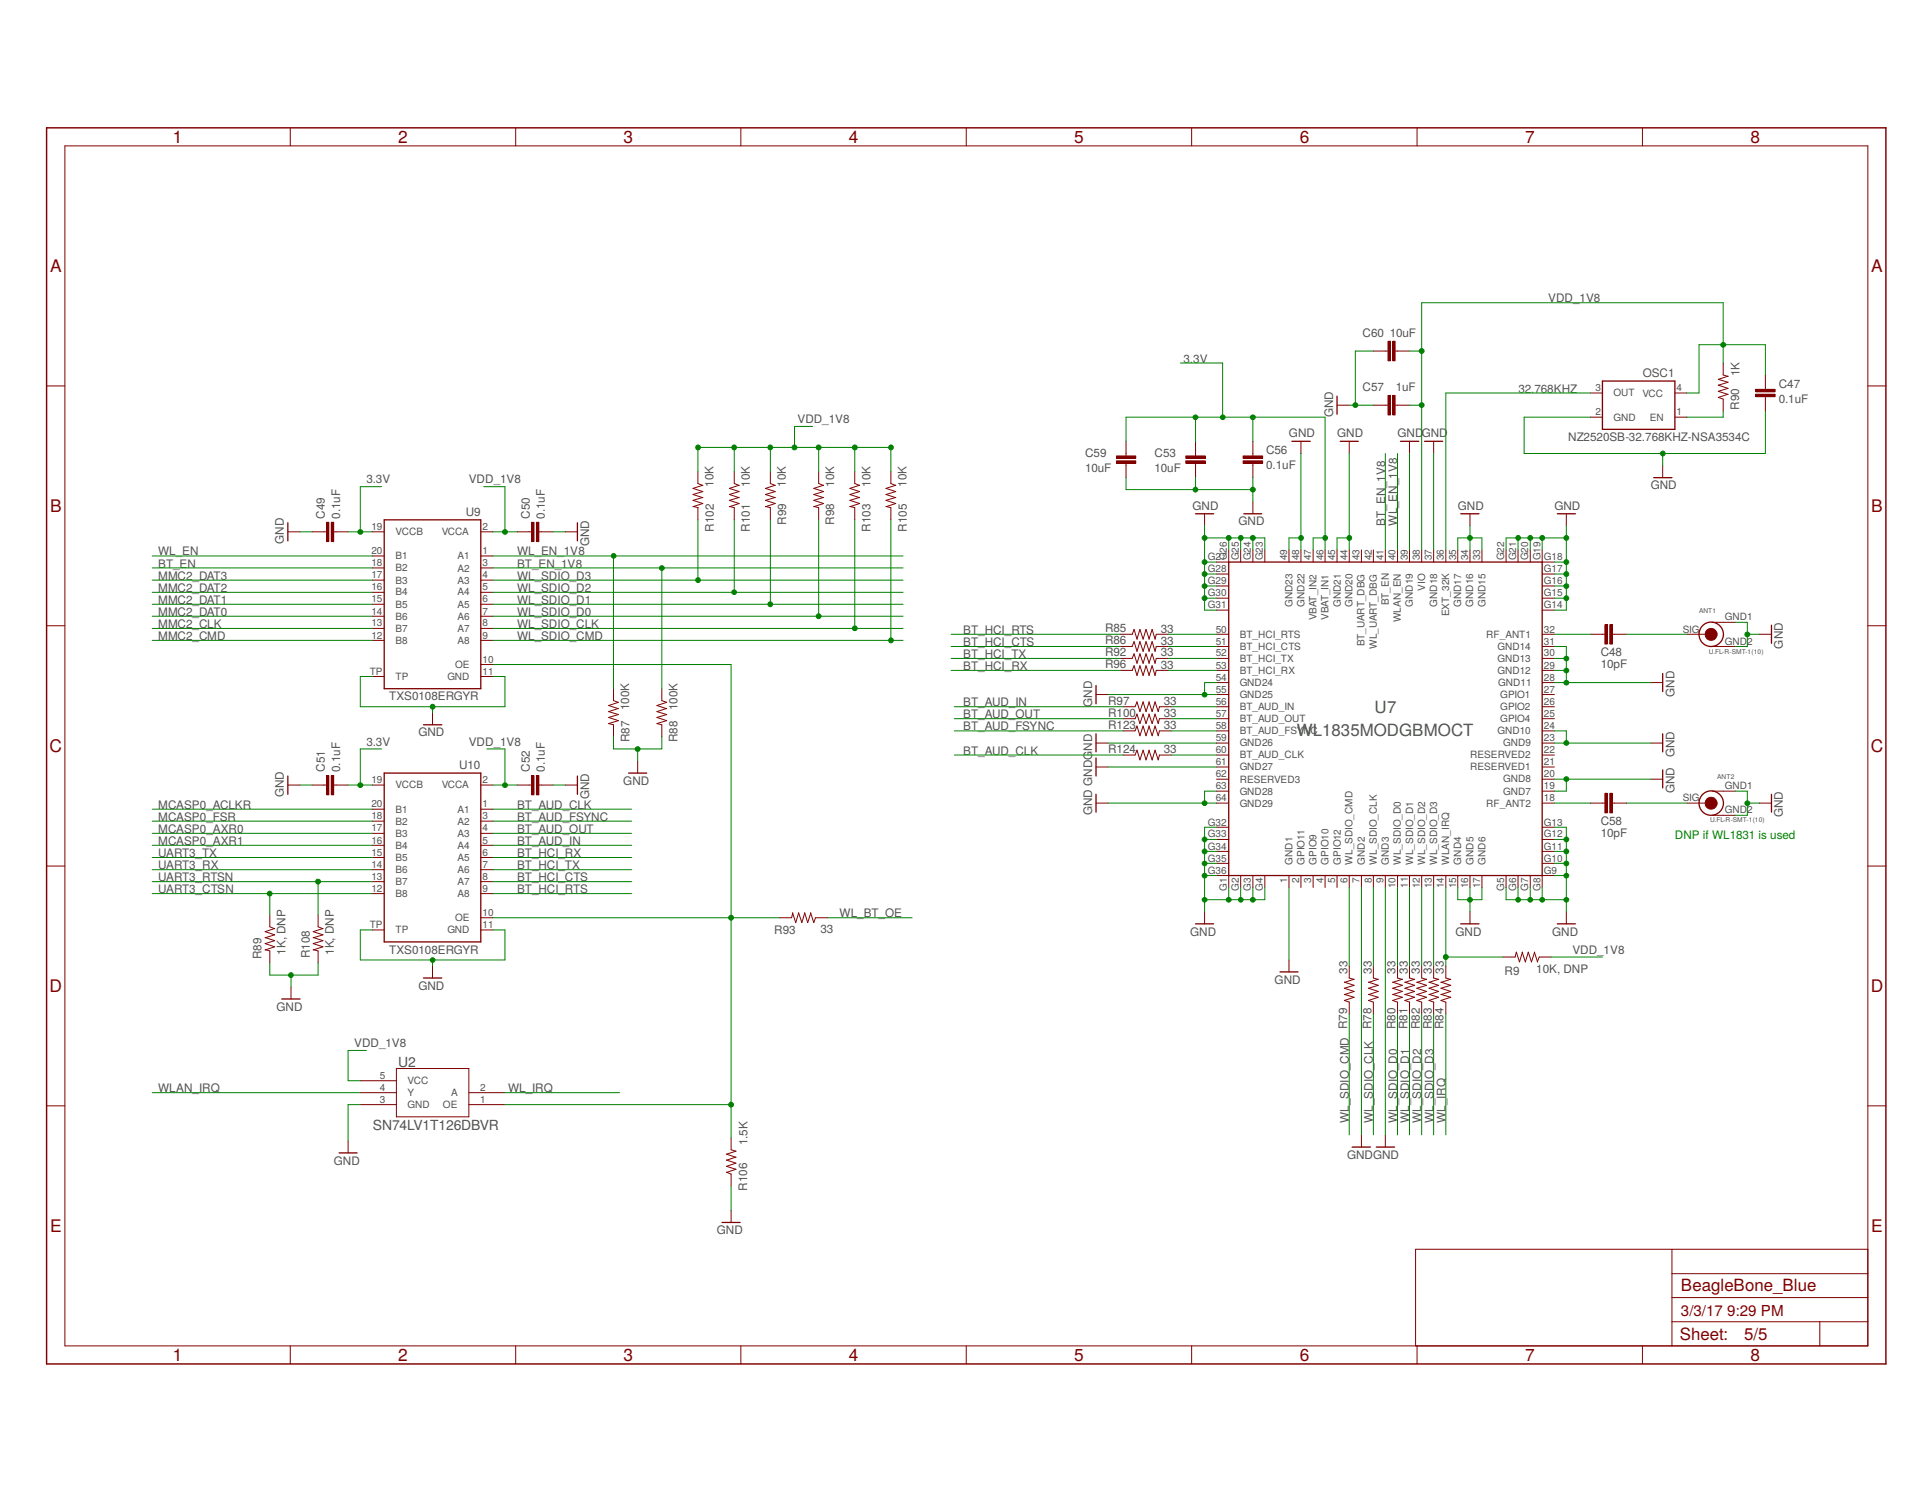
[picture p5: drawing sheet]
<svg xmlns="http://www.w3.org/2000/svg" width="279mm" height="216mm" viewBox="0 0 279 216" stroke-linecap="round" stroke-linejoin="round" font-family="sans-serif">
<defs><g id="words">
<g font-size="2.5" fill="#800000">
<text x="25" y="20.7">1</text>
<text x="57.6" y="20.7">2</text>
<text x="90.2" y="20.7">3</text>
<text x="122.8" y="20.7">4</text>
<text x="155.4" y="20.7">5</text>
<text x="188" y="20.7">6</text>
<text x="220.6" y="20.7">7</text>
<text x="253.2" y="20.7">8</text>
<text x="7.2" y="39.3">A</text>
<text x="270.6" y="39.3">A</text>
<text x="7.2" y="74">B</text>
<text x="270.6" y="74">B</text>
<text x="7.2" y="108.7">C</text>
<text x="270.5" y="108.7">C</text>
<text x="7.2" y="143.4">D</text>
<text x="270.5" y="143.4">D</text>
<text x="7.2" y="178.2">E</text>
<text x="270.6" y="178.2">E</text>
<text x="25" y="196.8">1</text>
<text x="57.6" y="196.8">2</text>
<text x="90.2" y="196.8">3</text>
<text x="122.8" y="196.8">4</text>
<text x="155.4" y="196.8">5</text>
<text x="188" y="196.8">6</text>
<text x="220.6" y="196.8">7</text>
<text x="253.2" y="196.8">8</text>
</g>
<g font-size="2.4" fill="#505050">
<text x="187.5" y="106.5">WL1835MODGBMOCT</text>
<text x="198.8" y="103">U7</text>
</g>
<g font-size="2.4" fill="#800000">
<text x="243.1" y="186.8">BeagleBone_Blue</text>
<text x="242.9" y="193.8">Sheet:</text>
<text x="252.2" y="193.7">5/5</text>
</g>
<text font-size="2.2" fill="#800000" x="243.1" y="190.3">3/3/17 9:29 PM</text>
<g font-size="2" fill="#505050">
<text x="57.6" y="154.3">U2</text>
<text x="53.9" y="163.4">SN74LV1T126DBVR</text>
</g>
<g font-size="1.7" fill="#505050">
<text x="223.9" y="43.7">VDD_1V8</text>
<text x="171.1" y="52.4">3.3V</text>
<text x="197.1" y="48.7">C60</text>
<text x="201" y="48.7">10uF</text>
<text x="197.1" y="56.5">C57</text>
<text x="201.9" y="56.5">1uF</text>
<text x="219.6" y="56.8">32.768KHZ</text>
<text x="237.6" y="54.5">OSC1</text>
<text x="251.5" y="59.3" transform="rotate(-90 251.5 59.3)">R90</text>
<text x="251.6" y="54.4" transform="rotate(-90 251.6 54.4)">1K</text>
<text x="257.2" y="58.3">0.1uF</text>
<text x="257.2" y="56.1">C47</text>
<text x="115.3" y="61.1">VDD_1V8</text>
<text x="183.1" y="65.7">C56</text>
<text x="186.4" y="63.3">GND</text>
<text x="192.8" y="60.3" transform="rotate(-90 192.8 60.3)">GND</text>
<text x="193.4" y="63.3">GND</text>
<text x="202.1" y="63.3">GND</text>
<text x="205.6" y="63.3">GND</text>
<text x="226.8" y="63.8">NZ2520SB-32.768KHZ-NSA3534C</text>
<text x="53" y="69.9">3.3V</text>
<text x="67.8" y="69.9">VDD_1V8</text>
<text x="103.2" y="70.4" transform="rotate(-90 103.2 70.4)">10K</text>
<text x="108.4" y="70.4" transform="rotate(-90 108.4 70.4)">10K</text>
<text x="113.7" y="70.4" transform="rotate(-90 113.7 70.4)">10K</text>
<text x="120.6" y="70.4" transform="rotate(-90 120.6 70.4)">10K</text>
<text x="125.9" y="70.4" transform="rotate(-90 125.9 70.4)">10K</text>
<text x="131.1" y="70.4" transform="rotate(-90 131.1 70.4)">10K</text>
<text x="156.9" y="68.3">10uF</text>
<text x="156.9" y="66.1">C59</text>
<text x="167" y="68.3">10uF</text>
<text x="167" y="66.1">C53</text>
<text x="183.1" y="67.9">0.1uF</text>
<text x="238.7" y="70.8">GND</text>
<text x="47" y="75" transform="rotate(-90 47 75)">C49</text>
<text x="49.2" y="75" transform="rotate(-90 49.2 75)">0.1uF</text>
<text x="67.3" y="74.6">U9</text>
<text x="76.6" y="75" transform="rotate(-90 76.6 75)">C50</text>
<text x="78.8" y="75" transform="rotate(-90 78.8 75)">0.1uF</text>
<text x="103.2" y="76.9" transform="rotate(-90 103.2 76.9)">R102</text>
<text x="108.4" y="76.9" transform="rotate(-90 108.4 76.9)">R101</text>
<text x="113.7" y="75.9" transform="rotate(-90 113.7 75.9)">R99</text>
<text x="120.6" y="75.9" transform="rotate(-90 120.6 75.9)">R98</text>
<text x="125.9" y="76.9" transform="rotate(-90 125.9 76.9)">R103</text>
<text x="131.1" y="76.9" transform="rotate(-90 131.1 76.9)">R105</text>
<text x="172.5" y="73.7">GND</text>
<text x="179.1" y="76">GND</text>
<text x="200.3" y="76" transform="rotate(-90 200.3 76)">BT_EN_1V8</text>
<text x="202" y="76" transform="rotate(-90 202 76)">WL_EN_1V8</text>
<text x="210.8" y="73.7">GND</text>
<text x="224.8" y="73.7">GND</text>
<text x="22.9" y="83.8">MMC2_DAT3</text>
<text x="22.9" y="80.3">WL_EN</text>
<text x="22.9" y="82.1">BT_EN</text>
<text x="41.1" y="78.6" transform="rotate(-90 41.1 78.6)">GND</text>
<text x="74.8" y="83.8">WL_SDIO_D3</text>
<text x="74.8" y="80.3">WL_EN_1V8</text>
<text x="74.8" y="82.1">BT_EN_1V8</text>
<text x="85.2" y="79" transform="rotate(-90 85.2 79)">GND</text>
<text x="22.9" y="89.1">MMC2_DAT0</text>
<text x="22.9" y="87.3">MMC2_DAT1</text>
<text x="22.9" y="85.6">MMC2_DAT2</text>
<text x="74.8" y="89.1">WL_SDIO_D0</text>
<text x="74.8" y="87.3">WL_SDIO_D1</text>
<text x="74.8" y="85.6">WL_SDIO_D2</text>
<text x="22.9" y="90.8">MMC2_CLK</text>
<text x="22.9" y="92.5">MMC2_CMD</text>
<text x="74.8" y="92.5">WL_SDIO_CMD</text>
<text x="74.8" y="90.8">WL_SDIO_CLK</text>
<text x="139.3" y="91.7">BT_HCI_RTS</text>
<text x="139.3" y="93.4">BT_HCI_CTS</text>
<text x="139.3" y="95.1">BT_HCI_TX</text>
<text x="159.8" y="91.4">R85</text>
<text x="159.8" y="93.2">R86</text>
<text x="159.8" y="94.9">R92</text>
<text x="167.9" y="91.5">33</text>
<text x="167.9" y="93.2">33</text>
<text x="167.9" y="94.9">33</text>
<text x="231.5" y="94.9">C48</text>
<text x="257.8" y="93.8" transform="rotate(-90 257.8 93.8)">GND</text>
<text x="56.3" y="101.3">TXS0108ERGYR</text>
<text x="139.3" y="96.9">BT_HCI_RX</text>
<text x="159.8" y="96.7">R96</text>
<text x="160.3" y="101.9">R97</text>
<text x="167.9" y="96.7">33</text>
<text x="168.3" y="101.9">33</text>
<text x="231.5" y="96.7">10pF</text>
<text x="242.2" y="100.8" transform="rotate(-90 242.2 100.8)">GND</text>
<text x="53" y="107.8">3.3V</text>
<text x="60.5" y="106.5">GND</text>
<text x="67.8" y="107.8">VDD_1V8</text>
<text x="91" y="102.7" transform="rotate(-90 91 102.7)">100K</text>
<text x="91" y="107.3" transform="rotate(-90 91 107.3)">R87</text>
<text x="98" y="102.7" transform="rotate(-90 98 102.7)">100K</text>
<text x="98" y="107.3" transform="rotate(-90 98 107.3)">R88</text>
<text x="139.3" y="102.1">BT_AUD_IN</text>
<text x="139.3" y="103.9">BT_AUD_OUT</text>
<text x="139.3" y="105.6">BT_AUD_FSYNC</text>
<text x="157.9" y="102.2" transform="rotate(-90 157.9 102.2)">GND</text>
<text x="160.3" y="103.6">R100</text>
<text x="160.3" y="105.4">R123</text>
<text x="168.3" y="103.7">33</text>
<text x="168.3" y="105.4">33</text>
<text x="47" y="111.6" transform="rotate(-90 47 111.6)">C51</text>
<text x="49.2" y="111.6" transform="rotate(-90 49.2 111.6)">0.1uF</text>
<text x="66.4" y="111.2">U10</text>
<text x="76.6" y="111.6" transform="rotate(-90 76.6 111.6)">C52</text>
<text x="78.8" y="111.6" transform="rotate(-90 78.8 111.6)">0.1uF</text>
<text x="90.1" y="113.5">GND</text>
<text x="139.3" y="109.1">BT_AUD_CLK</text>
<text x="160.3" y="108.9">R124</text>
<text x="168.3" y="108.9">33</text>
<text x="242.2" y="109.5" transform="rotate(-90 242.2 109.5)">GND</text>
<text x="22.9" y="117">MCASP0_ACLKR</text>
<text x="22.9" y="118.7">MCASP0_FSR</text>
<text x="41.1" y="115.3" transform="rotate(-90 41.1 115.3)">GND</text>
<text x="74.8" y="118.7">BT_AUD_FSYNC</text>
<text x="74.8" y="117">BT_AUD_CLK</text>
<text x="85.2" y="115.6" transform="rotate(-90 85.2 115.6)">GND</text>
<text x="157.9" y="117.9" transform="rotate(-90 157.9 117.9)">GND GNDGND</text>
<text x="231.5" y="119.3">C58</text>
<text x="242.2" y="114.7" transform="rotate(-90 242.2 114.7)">GND</text>
<text x="257.8" y="118.2" transform="rotate(-90 257.8 118.2)">GND</text>
<text x="22.9" y="123.9">UART3_TX</text>
<text x="22.9" y="125.7">UART3_RX</text>
<text x="22.9" y="122.2">MCASP0_AXR1</text>
<text x="22.9" y="120.4">MCASP0_AXR0</text>
<text x="74.8" y="125.7">BT_HCI_TX</text>
<text x="74.8" y="123.9">BT_HCI_RX</text>
<text x="74.8" y="122.2">BT_AUD_IN</text>
<text x="74.8" y="120.4">BT_AUD_OUT</text>
<text x="231.5" y="121.1">10pF</text>
<text x="22.9" y="129.2">UART3_CTSN</text>
<text x="22.9" y="127.4">UART3_RTSN</text>
<text x="74.8" y="129.2">BT_HCI_RTS</text>
<text x="74.8" y="127.4">BT_HCI_CTS</text>
<text x="56.3" y="137.9">TXS0108ERGYR</text>
<text x="112" y="135">R93</text>
<text x="118.7" y="135">33</text>
<text x="121.4" y="132.6">WL_BT_OE</text>
<text x="172.1" y="135.3">GND</text>
<text x="210.5" y="135.3">GND</text>
<text x="224.5" y="135.3">GND</text>
<text x="227.4" y="137.9">VDD_1V8</text>
<text x="37.8" y="138.7" transform="rotate(-90 37.8 138.7)">R89</text>
<text x="41.3" y="138.1" transform="rotate(-90 41.3 138.1)">1K, DNP</text>
<text x="44.8" y="138.6" transform="rotate(-90 44.8 138.6)">R108</text>
<text x="48.3" y="138.1" transform="rotate(-90 48.3 138.1)">1K, DNP</text>
<text x="60.5" y="143.1">GND</text>
<text x="184.3" y="142.3">GND</text>
<text x="194.9" y="140.8" transform="rotate(-90 194.9 140.8)">33</text>
<text x="198.4" y="140.8" transform="rotate(-90 198.4 140.8)">33</text>
<text x="201.8" y="140.8" transform="rotate(-90 201.8 140.8)">33</text>
<text x="203.6" y="140.8" transform="rotate(-90 203.6 140.8)">33</text>
<text x="205.3" y="140.8" transform="rotate(-90 205.3 140.8)">33</text>
<text x="207.1" y="140.8" transform="rotate(-90 207.1 140.8)">33</text>
<text x="208.8" y="140.8" transform="rotate(-90 208.8 140.8)">33</text>
<text x="217.6" y="140.9">R9</text>
<text x="222.2" y="140.7">10K, DNP</text>
<text x="40" y="146.2">GND</text>
<text x="198.3" y="148.8" transform="rotate(-90 198.3 148.8)">R78</text>
<text x="201.8" y="148.8" transform="rotate(-90 201.8 148.8)">R80</text>
<text x="203.6" y="148.8" transform="rotate(-90 203.6 148.8)">R81</text>
<text x="205.3" y="148.8" transform="rotate(-90 205.3 148.8)">R82</text>
<text x="207" y="148.8" transform="rotate(-90 207 148.8)">R83</text>
<text x="208.8" y="148.8" transform="rotate(-90 208.8 148.8)">R84</text>
<text x="51.2" y="151.4">VDD_1V8</text>
<text x="22.9" y="157.9">WLAN_IRQ</text>
<text x="73.5" y="157.9">WL_IRQ</text>
<text x="108.1" y="165.6" transform="rotate(-90 108.1 165.6)">1.5K</text>
<text x="194.8" y="167.5">GNDGND</text>
<text x="195.1" y="162.4" transform="rotate(-90 195.1 162.4)">WL_SDIO_CMD R79</text>
<text x="198.5" y="162.4" transform="rotate(-90 198.5 162.4)">WL_SDIO_CLK</text>
<text x="202" y="162.4" transform="rotate(-90 202 162.4)">WL_SDIO_D0</text>
<text x="203.8" y="162.4" transform="rotate(-90 203.8 162.4)">WL_SDIO_D1</text>
<text x="205.5" y="162.4" transform="rotate(-90 205.5 162.4)">WL_SDIO_D2</text>
<text x="207.3" y="162.4" transform="rotate(-90 207.3 162.4)">WL_SDIO_D3</text>
<text x="209" y="162.4" transform="rotate(-90 209 162.4)">WL_IRQ</text>
<text x="48.3" y="168.4">GND</text>
<text x="108.1" y="172.2" transform="rotate(-90 108.1 172.2)">R106</text>
<text x="103.7" y="178.4">GND</text>
</g>
<text font-size="1.7" fill="#008000" x="242.2" y="121.3">DNP if WL1831 is used</text>
<g font-size="1.4" fill="#505050">
<text x="230.7" y="56.6">3</text>
<text x="233.4" y="57.3">OUT</text>
<text x="237.5" y="57.4">VCC</text>
<text x="242.5" y="56.6">4</text>
<text x="230.7" y="60.1">2</text>
<text x="233.4" y="60.8">GND</text>
<text x="238.6" y="60.9">EN</text>
<text x="242.5" y="60.1">1</text>
<text x="53.7" y="76.6">19</text>
<text x="57.2" y="77.4">VCCB</text>
<text x="63.9" y="77.4">VCCA</text>
<text x="69.8" y="76.6">2</text>
<text x="53.7" y="80.1">20</text>
<text x="53.7" y="81.9">18</text>
<text x="53.7" y="83.6">17</text>
<text x="57.2" y="80.9">B1</text>
<text x="57.2" y="82.6">B2</text>
<text x="66.1" y="80.9">A1</text>
<text x="66.1" y="82.7">A2</text>
<text x="69.8" y="80.1">1</text>
<text x="69.8" y="81.9">3</text>
<text x="69.8" y="83.6">4</text>
<text x="174.7" y="81">G27</text>
<text x="174.7" y="82.7">G28</text>
<text x="177.4" y="81" transform="rotate(-90 177.4 81)">G26</text>
<text x="179.2" y="81" transform="rotate(-90 179.2 81)">G25</text>
<text x="180.9" y="81" transform="rotate(-90 180.9 81)">G24</text>
<text x="182.6" y="81" transform="rotate(-90 182.6 81)">G23</text>
<text x="186.1" y="81" transform="rotate(-90 186.1 81)">49</text>
<text x="187.9" y="81" transform="rotate(-90 187.9 81)">48</text>
<text x="189.6" y="81" transform="rotate(-90 189.6 81)">47</text>
<text x="191.4" y="81" transform="rotate(-90 191.4 81)">46</text>
<text x="193.1" y="81" transform="rotate(-90 193.1 81)">45</text>
<text x="194.9" y="81" transform="rotate(-90 194.9 81)">44</text>
<text x="196.6" y="81" transform="rotate(-90 196.6 81)">43</text>
<text x="198.4" y="81" transform="rotate(-90 198.4 81)">42</text>
<text x="200.1" y="81" transform="rotate(-90 200.1 81)">41</text>
<text x="201.8" y="81" transform="rotate(-90 201.8 81)">40</text>
<text x="203.6" y="81" transform="rotate(-90 203.6 81)">39</text>
<text x="205.3" y="81" transform="rotate(-90 205.3 81)">38</text>
<text x="207.1" y="81" transform="rotate(-90 207.1 81)">37</text>
<text x="208.8" y="81" transform="rotate(-90 208.8 81)">36</text>
<text x="210.6" y="81" transform="rotate(-90 210.6 81)">35</text>
<text x="212.3" y="81" transform="rotate(-90 212.3 81)">34</text>
<text x="214.1" y="81" transform="rotate(-90 214.1 81)">33</text>
<text x="217.5" y="81" transform="rotate(-90 217.5 81)">G22</text>
<text x="219.3" y="81" transform="rotate(-90 219.3 81)">G21</text>
<text x="221" y="81" transform="rotate(-90 221 81)">G20</text>
<text x="222.8" y="81" transform="rotate(-90 222.8 81)">G19</text>
<text x="223.3" y="82.7">G17</text>
<text x="223.3" y="81">G18</text>
<text x="53.7" y="85.4">16</text>
<text x="53.7" y="87.1">15</text>
<text x="53.7" y="88.9">14</text>
<text x="57.2" y="84.4">B3</text>
<text x="57.2" y="86.1">B4</text>
<text x="57.2" y="87.9">B5</text>
<text x="57.2" y="89.6">B6</text>
<text x="66.1" y="84.4">A3</text>
<text x="66.1" y="86.1">A4</text>
<text x="66.1" y="87.9">A5</text>
<text x="66.1" y="89.6">A6</text>
<text x="69.8" y="85.4">5</text>
<text x="69.8" y="87.1">6</text>
<text x="69.8" y="88.9">7</text>
<text x="174.7" y="84.5">G29</text>
<text x="174.7" y="86.2">G30</text>
<text x="174.7" y="88">G31</text>
<text x="186.9" y="87.7" transform="rotate(-90 186.9 87.7)">GND23</text>
<text x="188.6" y="87.7" transform="rotate(-90 188.6 87.7)">GND22</text>
<text x="190.4" y="89.7" transform="rotate(-90 190.4 89.7)">VBAT_IN2</text>
<text x="192.1" y="89.7" transform="rotate(-90 192.1 89.7)">VBAT_IN1</text>
<text x="193.9" y="87.7" transform="rotate(-90 193.9 87.7)">GND21</text>
<text x="195.6" y="87.7" transform="rotate(-90 195.6 87.7)">GND20</text>
<text x="200.8" y="87.6" transform="rotate(-90 200.8 87.6)">BT_EN</text>
<text x="202.6" y="89.9" transform="rotate(-90 202.6 89.9)">WLAN_EN</text>
<text x="204.3" y="87.7" transform="rotate(-90 204.3 87.7)">GND19</text>
<text x="206.1" y="85.4" transform="rotate(-90 206.1 85.4)">VIO</text>
<text x="207.8" y="87.7" transform="rotate(-90 207.8 87.7)">GND18</text>
<text x="209.6" y="89.1" transform="rotate(-90 209.6 89.1)">EXT_32K</text>
<text x="211.3" y="87.7" transform="rotate(-90 211.3 87.7)">GND17</text>
<text x="213" y="87.7" transform="rotate(-90 213 87.7)">GND16</text>
<text x="214.8" y="87.7" transform="rotate(-90 214.8 87.7)">GND15</text>
<text x="223.3" y="88">G14</text>
<text x="223.3" y="86.2">G15</text>
<text x="223.3" y="84.5">G16</text>
<text x="249.4" y="89.7">GND1</text>
<text x="53.7" y="90.6">13</text>
<text x="53.7" y="92.4">12</text>
<text x="57.2" y="91.3">B7</text>
<text x="57.2" y="93.1">B8</text>
<text x="66.1" y="91.4">A7</text>
<text x="66.1" y="93.1">A8</text>
<text x="69.8" y="90.6">8</text>
<text x="69.8" y="92.4">9</text>
<text x="69.8" y="95.8">10</text>
<text x="175.8" y="91.5">50</text>
<text x="175.8" y="93.2">51</text>
<text x="175.8" y="94.9">52</text>
<text x="179.3" y="92.2">BT_HCI_RTS</text>
<text x="179.3" y="94">BT_HCI_CTS</text>
<text x="179.3" y="95.7">BT_HCI_TX</text>
<text x="197.3" y="93.5" transform="rotate(-90 197.3 93.5)">BT_UART_DBG</text>
<text x="199.1" y="93.8" transform="rotate(-90 199.1 93.8)">WL_UART_DBG</text>
<text x="214.9" y="92.2">RF_ANT1</text>
<text x="216.6" y="95.7">GND13</text>
<text x="216.6" y="94">GND14</text>
<text x="223.3" y="94.9">30</text>
<text x="223.3" y="93.2">31</text>
<text x="223.3" y="91.5">32</text>
<text x="243.3" y="91.5">SIG</text>
<text x="249.4" y="93.2">GND2</text>
<text x="53.5" y="97.6">TP</text>
<text x="57.2" y="98.3">TP</text>
<text x="64.7" y="98.4">GND</text>
<text x="65.8" y="96.6">OE</text>
<text x="69.8" y="97.6">11</text>
<text x="175.8" y="96.7">53</text>
<text x="175.8" y="98.4">54</text>
<text x="175.8" y="100.2">55</text>
<text x="175.8" y="101.9">56</text>
<text x="179.3" y="97.5">BT_HCI_RX</text>
<text x="179.3" y="99.2">GND24</text>
<text x="179.3" y="101">GND25</text>
<text x="216.6" y="97.4">GND12</text>
<text x="216.7" y="99.2">GND11</text>
<text x="217" y="100.9">GPIO1</text>
<text x="223.3" y="101.9">26</text>
<text x="223.3" y="100.2">27</text>
<text x="223.3" y="98.4">28</text>
<text x="223.3" y="96.7">29</text>
<text x="175.8" y="103.7">57</text>
<text x="175.8" y="105.4">58</text>
<text x="175.8" y="107.2">59</text>
<text x="179.3" y="102.7">BT_AUD_IN</text>
<text x="179.3" y="104.5">BT_AUD_OUT</text>
<text x="179.3" y="106.2">BT_AUD_FSYNC</text>
<text x="179.3" y="107.9">GND26</text>
<text x="216.6" y="106.2">GND10</text>
<text x="217" y="104.4">GPIO4</text>
<text x="217" y="102.7">GPIO2</text>
<text x="217.4" y="107.9">GND9</text>
<text x="223.3" y="107.2">23</text>
<text x="223.3" y="105.4">24</text>
<text x="223.3" y="103.7">25</text>
<text x="53.7" y="113.3">19</text>
<text x="69.8" y="113.3">2</text>
<text x="175.8" y="108.9">60</text>
<text x="175.8" y="110.7">61</text>
<text x="175.8" y="112.4">62</text>
<text x="179.3" y="109.7">BT_AUD_CLK</text>
<text x="179.3" y="111.4">GND27</text>
<text x="179.3" y="113.2">RESERVED3</text>
<text x="212.6" y="111.4">RESERVED1</text>
<text x="212.6" y="109.6">RESERVED2</text>
<text x="217.4" y="113.1">GND8</text>
<text x="223.3" y="112.4">20</text>
<text x="223.3" y="110.7">21</text>
<text x="223.3" y="108.9">22</text>
<text x="53.7" y="116.7">20</text>
<text x="53.7" y="118.5">18</text>
<text x="57.2" y="117.5">B1</text>
<text x="57.2" y="119.3">B2</text>
<text x="57.2" y="114">VCCB</text>
<text x="63.9" y="114">VCCA</text>
<text x="66.1" y="117.5">A1</text>
<text x="66.1" y="119.3">A2</text>
<text x="69.8" y="116.7">1</text>
<text x="69.8" y="118.5">3</text>
<text x="174.7" y="119.4">G32</text>
<text x="175.8" y="114.1">63</text>
<text x="175.8" y="115.9">64</text>
<text x="179.3" y="114.9">GND28</text>
<text x="179.3" y="116.7">GND29</text>
<text x="214.9" y="116.6">RF_ANT2</text>
<text x="217.4" y="114.9">GND7</text>
<text x="223.3" y="115.9">18</text>
<text x="223.3" y="114.1">19</text>
<text x="223.3" y="119.4">G13</text>
<text x="243.3" y="115.9">SIG</text>
<text x="249.4" y="114.1">GND1</text>
<text x="249.4" y="117.6">GND2</text>
<text x="53.7" y="120.2">17</text>
<text x="53.7" y="122">16</text>
<text x="53.7" y="123.7">15</text>
<text x="53.7" y="125.5">14</text>
<text x="57.2" y="121">B3</text>
<text x="57.2" y="122.7">B4</text>
<text x="57.2" y="124.5">B5</text>
<text x="66.1" y="121">A3</text>
<text x="66.1" y="122.8">A4</text>
<text x="66.1" y="124.5">A5</text>
<text x="69.8" y="120.2">4</text>
<text x="69.8" y="122">5</text>
<text x="69.8" y="123.7">6</text>
<text x="69.8" y="125.5">7</text>
<text x="174.7" y="121.1">G33</text>
<text x="174.7" y="122.9">G34</text>
<text x="174.7" y="124.6">G35</text>
<text x="186.9" y="125" transform="rotate(-90 186.9 125)">GND1</text>
<text x="188.7" y="125" transform="rotate(-90 188.7 125)">GPIO11</text>
<text x="190.4" y="125" transform="rotate(-90 190.4 125)">GPIO9</text>
<text x="192.1" y="125" transform="rotate(-90 192.1 125)">GPIO10</text>
<text x="193.9" y="125" transform="rotate(-90 193.9 125)">GPIO12</text>
<text x="195.6" y="125" transform="rotate(-90 195.6 125)">WL_SDIO_CMD</text>
<text x="197.4" y="125" transform="rotate(-90 197.4 125)">GND2</text>
<text x="199.1" y="125" transform="rotate(-90 199.1 125)">WL_SDIO_CLK</text>
<text x="200.9" y="125" transform="rotate(-90 200.9 125)">GND3</text>
<text x="202.6" y="125" transform="rotate(-90 202.6 125)">WL_SDIO_D0</text>
<text x="204.4" y="125" transform="rotate(-90 204.4 125)">WL_SDIO_D1</text>
<text x="206.1" y="125" transform="rotate(-90 206.1 125)">WL_SDIO_D2</text>
<text x="207.9" y="125" transform="rotate(-90 207.9 125)">WL_SDIO_D3</text>
<text x="209.6" y="125" transform="rotate(-90 209.6 125)">WLAN_IRQ</text>
<text x="211.3" y="125" transform="rotate(-90 211.3 125)">GND4</text>
<text x="213.1" y="125" transform="rotate(-90 213.1 125)">GND5</text>
<text x="214.8" y="125" transform="rotate(-90 214.8 125)">GND6</text>
<text x="223.3" y="124.6">G10</text>
<text x="223.3" y="122.9">G11</text>
<text x="223.3" y="121.1">G12</text>
<text x="53.7" y="127.2">13</text>
<text x="53.7" y="129">12</text>
<text x="57.2" y="126.2">B6</text>
<text x="57.2" y="128">B7</text>
<text x="57.2" y="129.7">B8</text>
<text x="66.1" y="126.2">A6</text>
<text x="66.1" y="128">A7</text>
<text x="66.1" y="129.7">A8</text>
<text x="69.8" y="127.2">8</text>
<text x="69.8" y="129">9</text>
<text x="174.7" y="126.4">G36</text>
<text x="177.4" y="128.8" transform="rotate(-90 177.4 128.8)">G1</text>
<text x="179.2" y="128.8" transform="rotate(-90 179.2 128.8)">G2</text>
<text x="180.9" y="128.8" transform="rotate(-90 180.9 128.8)">G3</text>
<text x="182.6" y="128.8" transform="rotate(-90 182.6 128.8)">G4</text>
<text x="186.1" y="127.7" transform="rotate(-90 186.1 127.7)">1</text>
<text x="187.9" y="127.7" transform="rotate(-90 187.9 127.7)">2</text>
<text x="189.6" y="127.7" transform="rotate(-90 189.6 127.7)">3</text>
<text x="191.4" y="127.7" transform="rotate(-90 191.4 127.7)">4</text>
<text x="193.1" y="127.7" transform="rotate(-90 193.1 127.7)">5</text>
<text x="194.9" y="127.7" transform="rotate(-90 194.9 127.7)">6</text>
<text x="196.6" y="127.7" transform="rotate(-90 196.6 127.7)">7</text>
<text x="198.4" y="127.7" transform="rotate(-90 198.4 127.7)">8</text>
<text x="200.1" y="127.7" transform="rotate(-90 200.1 127.7)">9</text>
<text x="201.8" y="128.5" transform="rotate(-90 201.8 128.5)">10</text>
<text x="203.6" y="128.4" transform="rotate(-90 203.6 128.4)">11</text>
<text x="205.3" y="128.5" transform="rotate(-90 205.3 128.5)">12</text>
<text x="207.1" y="128.5" transform="rotate(-90 207.1 128.5)">13</text>
<text x="208.8" y="128.5" transform="rotate(-90 208.8 128.5)">14</text>
<text x="210.6" y="128.5" transform="rotate(-90 210.6 128.5)">15</text>
<text x="212.3" y="128.5" transform="rotate(-90 212.3 128.5)">16</text>
<text x="214.1" y="128.5" transform="rotate(-90 214.1 128.5)">17</text>
<text x="217.5" y="128.8" transform="rotate(-90 217.5 128.8)">G5</text>
<text x="219.3" y="128.8" transform="rotate(-90 219.3 128.8)">G6</text>
<text x="221" y="128.8" transform="rotate(-90 221 128.8)">G7</text>
<text x="222.8" y="128.8" transform="rotate(-90 222.8 128.8)">G8</text>
<text x="223.3" y="126.4">G9</text>
<text x="53.5" y="134.2">TP</text>
<text x="57.2" y="134.9">TP</text>
<text x="64.7" y="135">GND</text>
<text x="65.8" y="133.2">OE</text>
<text x="69.8" y="134.2">11</text>
<text x="69.8" y="132.4">10</text>
<text x="54.9" y="156">5</text>
<text x="54.9" y="159.5">3</text>
<text x="54.9" y="157.7">4</text>
<text x="58.9" y="160.2">GND</text>
<text x="58.9" y="156.7">VCC</text>
<text x="58.9" y="158.5">Y</text>
<text x="64.1" y="160.3">OE</text>
<text x="65.2" y="158.5">A</text>
<text x="69.4" y="157.7">2</text>
<text x="69.4" y="159.5">1</text>
</g>
<g font-size="1" fill="#505050">
<text x="245.7" y="88.6">ANT1</text>
<text x="247.1" y="94.5">U.FL-R-SMT-1(10)</text>
<text x="248.3" y="112.6">ANT2</text>
<text x="247.3" y="118.9">U.FL-R-SMT-1(10)</text>
</g>
</g></defs>
<g fill="none" stroke="#800000" stroke-width=".14">
<path d="M42 18.5v2.6M74.6 18.5v2.6M107.1 18.5v2.6M139.7 18.5v2.6M172.3 18.5v2.6M204.9 18.5v2.6M237.5 18.5v2.6M9.4 21.1h260.7v173.5h-260.7zM6.7 55.8h2.7M230 56.8h1.7M242.2 56.8h1.7M270.1 55.8h2.6"/>
<path d="M174.2 74.3v1.7M177.7 79.5v1.8h-1.8M179.4 79.5v1.8M181.2 79.5v1.8M182.9 79.5v1.8M186.4 79.5v1.8M188.1 63.8v1.8M188.1 79.5v1.8M189.9 79.5v1.8M191.6 79.5v1.8M193.4 79.5v1.8M195.1 63.8v1.8"/>
<path d="M195.1 79.5v1.8M196.9 79.5v1.8M198.6 79.5v1.8M200.3 79.5v1.8M202.1 79.5v1.8M203.8 63.8v1.8M203.8 79.5v1.8M205.6 79.5v1.8M207.3 63.8v1.8M207.3 79.5v1.8M209.1 79.5v1.8M210.8 79.5v1.8"/>
<path d="M212.6 74.3v1.7M212.6 79.5v1.8M214.3 79.5v1.8M217.8 79.5v1.8M219.5 79.5v1.8M221.3 79.5v1.8M223 79.5v1.8h1.8M226.5 74.3v1.7M230 60.3h1.7M240.5 67.3v1.8M242.2 60.3h1.7M6.7 90.5h2.7"/>
<path d="M175.9 98.7h1.8M175.9 96.9h1.8M175.9 95.2h1.8M175.9 93.5h1.8M175.9 91.7h1.8M175.9 88.2h1.8M175.9 86.5h1.8M175.9 84.7h1.8M175.9 83h1.8M223 98.7h1.8M223 96.9h1.8M223 95.2h1.8"/>
<path d="M223 93.5h1.8M223 91.7h1.8M223 88.2h1.8M223 86.5h1.8M223 84.7h1.8M223 83h1.8M238.7 98.7h1.8M243.9 91.7h3.5M249.2 93.5h1.8M249.2 90h1.8M270.1 90.5h2.6M158.5 116.1h1.8"/>
<path d="M158.5 110.9h1.8M158.5 107.5h1.8M158.5 100.4h1.8M175.9 116.1h1.8M175.9 114.4h1.8M175.9 112.7h1.8M175.9 110.9h1.8M175.9 109.2h1.8M175.9 107.5h1.8M175.9 105.7h1.8M175.9 103.9h1.8M175.9 102.2h1.8"/>
<path d="M175.9 100.4h1.8M175.9 119.6h1.8M223 116.1h1.8M223 114.4h1.8M223 112.7h1.8M223 110.9h1.8M223 109.2h1.8M223 107.5h1.8M223 105.7h1.8M223 103.9h1.8M223 102.2h1.8M223 100.4h1.8"/>
<path d="M223 119.6h1.8M238.7 112.7h1.8M238.7 107.5h1.8M6.7 125.2h2.7M174.2 131.8v1.8M175.9 126.6h1.8v1.7M175.9 124.8h1.8M175.9 123.1h1.8M175.9 121.4h1.8M179.4 126.6v1.7M181.2 126.6v1.7M182.9 126.6v1.7"/>
<path d="M186.4 126.6v1.7M186.4 138.8v1.7M188.1 126.6v1.7M189.9 126.6v1.7M191.6 126.6v1.7M193.4 126.6v1.7M195.1 126.6v1.7M196.9 126.6v1.7M198.6 126.6v1.7M200.3 126.6v1.7M202.1 126.6v1.7M203.8 126.6v1.7"/>
<path d="M205.6 126.6v1.7M207.3 126.6v1.7M209.1 126.6v1.7M210.8 126.6v1.7M212.6 126.6v1.7M212.6 131.8v1.8M214.3 126.6v1.7M217.8 126.6v1.7M219.5 126.6v1.7M221.3 126.6v1.7M223 124.8h1.8M223 123.1h1.8"/>
<path d="M223 121.4h1.8M224.8 126.6h-1.8v1.7M226.5 131.8v1.8M270.1 125.2h2.6M6.7 159.9h2.7M270.1 159.9h2.6M196.9 164.1v1.8M200.3 164.1v1.8M42 194.6v2.6M74.6 194.6v2.6M107.1 194.6v2.6M139.7 194.6v2.6"/>
<path d="M172.3 194.6v2.6M204.9 194.6v2.6M237.5 194.6v2.6M241.8 191.1h28.3M241.8 180.7v13.9M241.8 187.6h28.3M241.8 184.2h28.3M263.2 191.1v3.5M270.1 180.7h-65.4v13.9"/>
</g>
<path d="M6.7 18.5h266v178.7h-266z" fill="none" stroke="#800000" stroke-width=".21"/>
<g fill="none" stroke="#800000" stroke-width=".19">
<path d="M231.7 55.1h10.5v7h-10.5zM172.9 74.3h2.6M186.8 63.8h2.7M193.8 63.8h2.6M202.5 63.8h2.7M206 63.8h2.6M211.2 74.3h2.7M225.2 74.3h2.6M239.1 69.1h2.7M158.5 99.1v2.7M177.7 81.3h45.3v45.3h-45.3zM240.5 97.4v2.6"/>
<path d="M158.5 106.1v2.6M158.5 109.6v2.6M158.5 114.9v2.5M240.5 106.1v2.6M240.5 111.3v2.6M172.9 133.6h2.6M211.2 133.6h2.7M225.2 133.6h2.6M185.1 140.5h2.6M195.5 165.9h2.7M199 165.9h2.7"/>
</g>
<circle cx="247.5" cy="91.7" r=".87" fill="#800000"/>
<g fill="none" stroke="#800000" stroke-width=".14">
<path d="M247.6 93.5h1.6M247.6 90h1.6M243.9 116.1h3.5M249.2 114.4h1.8M249.2 117.9h1.8"/>
<circle cx="247.5" cy="91.7" r=".87"/>
</g>
<circle cx="247.5" cy="91.7" r="1.77" fill="none" stroke="#800000" stroke-width=".19"/>
<circle cx="247.5" cy="116.2" r=".87" fill="#800000"/>
<g fill="none" stroke="#800000" stroke-width=".14">
<path d="M193.4 58.6h1.7M198.6 58.6h2.1M198.6 50.8h2.1M200.7 57.2h.4v2.8h-.4zM200.7 49.4h.4v2.8h-.4zM201.4 57.2h.4v2.8h-.4zM201.4 49.4h.4v2.8h-.4zM201.8 58.6h2M201.8 50.8h2M249.2 52.5v1.7l.7 .2M249.9 57l-1.4 .5 .7 .2v1.8M249.9 54.4l-1.4 .5 1.4 .4-1.4 .4 1.4 .5-1.4 .4 1.4 .4"/>
<path d="M253.9 57h2.8v.4h-2.8zM253.9 56.3h2.8v.4h-2.8zM255.3 54.2v2.1M255.3 57.4v2.1M41.6 76.9h1.8M45.1 76.9h2.1M47.2 75.5h.4v2.8h-.4zM47.9 75.5h.4v2.8h-.4zM48.3 76.9h2M53.8 76.9h1.8M69.5 76.9h1.8M74.8 76.9h2.1"/>
<path d="M76.9 75.5h.3v2.8h-.3zM77.6 75.5h.3v2.8h-.3zM77.9 76.9h2.1M81.7 76.9h1.8M100.2 73.2l.8 .2M100.9 68.2v1.7l.7 .3M100.9 73.4v1.8M101.6 70.2l-1.4 .4 1.4 .5-1.4 .4 1.4 .5M101.6 71.9l-1.4 .5 1.4 .4-1.4 .5M105.5 73.2l.7 .2v1.8M106.2 68.2v1.7l.7 .3M106.9 70.2l-1.4 .4 1.4 .5-1.4 .4 1.4 .5"/>
<path d="M106.9 71.9l-1.4 .5 1.4 .4-1.4 .5M110.7 73.2l.7 .2v1.8M111.4 68.2v1.7l.7 .3M112.1 70.2l-1.4 .4 1.4 .5-1.4 .4 1.4 .5M112.1 71.9l-1.4 .5 1.4 .4-1.4 .5M117.7 73.2l.7 .2v1.8M118.4 68.2v1.7l.7 .3M119.1 70.2l-1.4 .4 1.4 .5-1.4 .4 1.4 .5M119.1 71.9l-1.4 .5 1.4 .4-1.4 .5M122.9 73.2l.7 .2v1.8M123.6 68.2v1.7l.7 .3M124.3 70.2l-1.4 .4 1.4 .5-1.4 .4 1.4 .5"/>
<path d="M124.3 71.9l-1.4 .5 1.4 .4-1.4 .5M128.1 73.2l.7 .2v1.8M128.8 68.2v1.7l.7 .3M129.5 70.2l-1.4 .4 1.4 .5-1.4 .4 1.4 .5M129.5 71.9l-1.4 .5 1.4 .4-1.4 .5M161.5 66.6h2.8v.4h-2.8zM161.5 65.9h2.8v.4h-2.8zM162.8 63.8v2.1M162.8 67v2.1M171.5 66.6h2.8v.4h-2.8zM171.5 65.9h2.8v.4h-2.8zM172.9 63.8v2.1"/>
<path d="M172.9 67v2.1M179.8 66.6h2.8v.4h-2.8zM179.8 65.9h2.8v.4h-2.8zM181.2 63.8v2.1M181.2 67v2.1M181.2 72.6v1.7M53.8 80.4h1.8M53.8 82.1h1.8M53.8 83.9h1.8M53.8 85.7h1.8M53.8 87.4h1.8M53.8 89.1h1.8"/>
<path d="M53.8 90.9h1.8M53.8 92.6h1.8M53.8 97.8h1.8M69.5 80.4h1.8M69.5 82.1h1.8M69.5 83.9h1.8M69.5 85.7h1.8M69.5 87.4h1.8M69.5 89.1h1.8M69.5 90.9h1.8M69.5 92.6h1.8M69.5 97.8h1.8"/>
<path d="M69.5 96.1h1.8M88.7 99.6v1.7l.7 .3-1.4 .4 1.4 .5M95.7 99.6v1.7l.7 .3-1.4 .4 1.4 .5M162 91.7h1.7M162 93.5h1.7l.3-.7 .4 1.4 .5-1.4 .4 1.4 .4-1.4 .5 1.4M162 95.2h1.7l.3-.7 .4 1.4 .5-1.4 .4 1.4 .4-1.4 .5 1.4M162 96.9h1.7M163.7 91.8l.3-.8 .4 1.4 .5-1.4 .4 1.4 .4-1.4 .5 1.4M163.7 97l.3-.7 .4 1.4 .5-1.4 .4 1.4 .4-1.4 .5 1.4M169 91.7h-1.8l-.2 .7-.4-1.4-.4 1.4M169 93.5h-1.8l-.2 .7-.4-1.4-.4 1.4M169 95.2h-1.8l-.2 .7-.4-1.4-.4 1.4"/>
<path d="M169 96.9h-1.8l-.2 .8-.4-1.4-.4 1.4M230 91.7h2.1M232.1 90.3h.3v2.8h-.3zM232.8 90.3h.4v2.8h-.4zM233.2 91.7h2M254.4 91.7h1.8M41.6 113.5h1.8M45.1 113.5h2.1M47.2 112.1h.4v2.8h-.4zM47.9 112.1h.4v2.8h-.4zM48.3 113.5h2M53.8 113.5h1.8"/>
<path d="M53.8 117h1.8M53.8 118.7h1.8M62.5 103.1v1.7M69.5 113.5h1.8M69.5 117h1.8M69.5 118.7h1.8M74.8 113.5h2.1M76.9 112.1h.3v2.8h-.3zM77.6 112.1h.3v2.8h-.3zM77.9 113.5h2.1M81.7 113.5h1.8M89.4 102.4l-1.4 .5 1.4 .4-1.4 .5 1.4 .4-1.4 .4 .7 .2v1.7"/>
<path d="M92.2 110v1.8M96.4 102.4l-1.4 .5 1.4 .4-1.4 .5 1.4 .4-1.4 .4 .7 .2v1.7M162.4 103.9h1.7M166.2 101.5l.4 1.4 .4-1.4 .5 1.4 .2-.7h1.7M166.2 103.3l.4 1.3 .4-1.3 .5 1.3 .2-.7h1.7M166.2 105l.4 1.4 .4-1.4 .5 1.4 .2-.7h1.7M166.2 108.5l.4 1.4 .4-1.4 .5 1.4 .2-.7h1.7M166.2 101.5l-.5 1.4-.4-1.4-.4 1.4-.5-1.4-.3 .7h-1.7M166.2 103.3l-.5 1.3-.4-1.3-.4 1.3-.5-1.3-.3 .7M166.2 105l-.5 1.4-.4-1.4-.4 1.4-.5-1.4-.3 .7h-1.7M166.2 108.5l-.5 1.4-.4-1.4-.4 1.4-.5-1.4-.3 .7h-1.7M230 116.1h2.1"/>
<path d="M232.1 114.7h.3v2.8h-.3zM232.8 114.7h.4v2.8h-.4zM233.2 116.1h2M247.6 117.9h1.6M247.6 114.4h1.6M254.4 116.1h1.8M38.3 135.6l1.4 .4-1.4 .5 1.4 .4-1.4 .5M38.3 137.3l.7 .2v1.7M39 132.3v1.7l.7 .3M39.7 134.3l-1.4 .4 1.4 .5-1.4 .4M45.3 135.6l1.4 .4-1.4 .5 1.4 .4-1.4 .5M45.3 137.3l.7 .2v1.7"/>
<path d="M46 132.3v1.7l.7 .3M46.7 134.3l-1.4 .4 1.4 .5-1.4 .4M53.8 120.5h1.8M53.8 122.2h1.8M53.8 124h1.8M53.8 125.8h1.8M53.8 127.5h1.8M53.8 129.2h1.8M53.8 134.5h1.8M62.5 139.7v1.7M69.5 132.7h1.8M69.5 120.5h1.8"/>
<path d="M69.5 122.2h1.8M69.5 124h1.8M69.5 125.8h1.8M69.5 127.5h1.8M69.5 129.2h1.8M69.5 134.5h1.8M114.6 132l.5 1.4 .4-1.4 .5 1.4 .4-1.4 .4 1.4 .5-1.4M114.7 132l-.2 .7h-1.8M117.2 132l.5 1.4 .2-.7h1.8M195.1 139.7v1.7l.7 .2M198.6 139.7v1.7l.7 .2M202.1 139.7v1.7l.7 .2"/>
<path d="M203.8 139.7v1.7l.8 .2M205.6 139.7v1.7l.7 .2M207.3 139.7v1.7l.8 .2M209.1 139.7v1.7l.7 .2M220.1 137.7l.5 1.4 .4-1.4 .5 1.4 .4-1.4 .5 1.4M220.2 137.7l-.5 1.4-.4-1.4-.2 .7h-1.8M224.3 138.4h-1.7l-.3 .7M42.1 142.7v1.8M52.1 158h5.2M52.1 159.7h5.2M52.1 156.3h5.2M57.3 154.5h10.5v7h-10.5z"/>
<path d="M67.8 158h5.2M67.8 159.7h5.2M194.4 143.8l1.4 .4-1.4 .5 .8 .2M194.4 142l1.4 .5-1.4 .4 1.4 .5-1.4 .4M195.1 144.9v1.7M195.8 141.6l-1.4 .5M197.9 143.8l1.4 .4-1.4 .5 .7 .2v1.7M197.9 142l1.4 .5-1.4 .4 1.4 .5-1.4 .4M199.3 141.6l-1.4 .5M201.4 143.8l1.4 .4-1.4 .5 .7 .2v1.7M201.4 142l1.4 .5-1.4 .4 1.4 .5-1.4 .4M202.8 141.6l-1.4 .5"/>
<path d="M203.2 143.8l1.4 .4-1.4 .5 .7 .2M203.2 142l1.4 .5-1.4 .4 1.4 .5-1.4 .4M203.8 144.9v1.7M204.6 141.6l-1.4 .5M204.9 143.8l1.4 .4-1.4 .5 .7 .2v1.7M204.9 142l1.4 .5-1.4 .4 1.4 .5-1.4 .4M206.3 141.6l-1.4 .5M206.7 143.8l1.3 .4-1.3 .5 .7 .2M206.7 142l1.3 .5-1.3 .4 1.3 .5-1.3 .4M207.3 144.9v1.7M208 141.6l-1.3 .5M208.4 143.8l1.4 .4-1.4 .5 .7 .2v1.7"/>
<path d="M208.4 142l1.4 .5-1.4 .4 1.4 .5-1.4 .4M209.8 141.6l-1.4 .5M50.3 165v1.7M105.1 167.7l1.3 .5-1.3 .5 1.3 .4-1.3 .4 .6 .3M105.7 164.5v1.8l.7 .2-1.3 .4 1.3 .5M105.7 169.8v1.7M105.7 175v1.8M106.4 167.3l-1.3 .5"/>
<circle cx="247.5" cy="116.2" r=".87"/>
</g>
<g fill="none" stroke="#800000" stroke-width=".19">
<path d="M193.4 57.3v2.6M41.6 75.6v2.6M55.6 75.2h13.9v24.4h-13.9zM83.5 75.6v2.6M179.9 74.3h2.6M256.2 90.4v2.6M41.6 112.2v2.7M55.6 111.8h13.9v24.4h-13.9zM61.2 104.8h2.7M83.5 112.2v2.7M90.9 111.8h2.6M256.2 114.9v2.5"/>
<path d="M40.7 144.5h2.7M61.2 141.4h2.7M49 166.7h2.6M104.4 176.8h2.6"/>
<circle cx="247.5" cy="116.1" r="1.77"/>
</g>
<g fill="none" stroke="#800000" stroke-width=".35">
<path d="M200.9 49.4v2.8M200.9 57.2v2.8M253.9 57.2h2.8M253.9 56.5h2.8M48.1 75.5v2.8M77 75.5v2.8M77.8 75.5v2.8M161.5 66.8h2.8M161.5 66.1h2.8M171.5 66.8h2.8M171.5 66.1h2.8M179.8 66.8h2.8"/>
<path d="M179.8 66.1h2.8M232.3 90.3v2.8M48.1 112.1v2.8M77 112.1v2.8M77.8 112.1v2.8M232.3 114.7v2.8"/>
</g>
<path d="M201.6 49.4v2.8M201.6 57.2v2.8M47.4 75.5v2.8M47.4 112.1v2.8" fill="none" stroke="#800000" stroke-width=".32"/>
<path d="M233 90.3v2.8M233 114.7v2.8" fill="none" stroke="#800000" stroke-width=".39"/>
<path d="M175.9 119.6h-1.7v12.2M174.2 121.4h1.7" fill="none" stroke="#008000" stroke-width=".14"/>
<circle cx="174.2" cy="121.4" r=".35" fill="#008000"/>
<g fill="none" stroke="#008000" stroke-width=".14">
<path d="M174.2 123.1h1.7"/>
<circle cx="174.2" cy="121.4" r=".35"/>
</g>
<circle cx="174.2" cy="123.1" r=".35" fill="#008000"/>
<g fill="none" stroke="#008000" stroke-width=".14">
<path d="M174.2 124.8h1.7"/>
<circle cx="174.2" cy="123.1" r=".35"/>
</g>
<circle cx="174.2" cy="124.9" r=".34" fill="#008000"/>
<g fill="none" stroke="#008000" stroke-width=".14">
<path d="M174.2 126.6h1.7"/>
<circle cx="174.2" cy="124.9" r=".34"/>
</g>
<circle cx="174.2" cy="126.6" r=".34" fill="#008000"/>
<g fill="none" stroke="#008000" stroke-width=".14">
<path d="M177.7 128.3v1.8h-3.5"/>
<circle cx="174.2" cy="126.6" r=".34"/>
</g>
<circle cx="174.2" cy="130.1" r=".34" fill="#008000"/>
<g fill="none" stroke="#008000" stroke-width=".14">
<path d="M182.9 128.3v1.8h-5.2"/>
<circle cx="174.2" cy="130.1" r=".34"/>
</g>
<circle cx="177.7" cy="130.1" r=".35" fill="#008000"/>
<g fill="none" stroke="#008000" stroke-width=".14">
<path d="M181.2 128.3v1.8"/>
<circle cx="177.7" cy="130.1" r=".35"/>
</g>
<circle cx="181.2" cy="130.1" r=".35" fill="#008000"/>
<g fill="none" stroke="#008000" stroke-width=".14">
<path d="M179.4 128.3v1.8"/>
<circle cx="181.2" cy="130.1" r=".35"/>
</g>
<circle cx="179.4" cy="130.1" r=".34" fill="#008000"/>
<g fill="none" stroke="#008000" stroke-width=".14">
<path d="M224.8 119.6h1.7v1.8M217.8 128.3v1.8h8.7v1.7"/>
<circle cx="179.4" cy="130.1" r=".34"/>
</g>
<circle cx="226.5" cy="130.1" r=".34" fill="#008000"/>
<g fill="none" stroke="#008000" stroke-width=".14">
<path d="M224.8 121.4h1.7v8.7"/>
<circle cx="226.5" cy="130.1" r=".34"/>
</g>
<circle cx="226.5" cy="121.4" r=".35" fill="#008000"/>
<g fill="none" stroke="#008000" stroke-width=".14">
<path d="M224.8 123.1h1.7"/>
<circle cx="226.5" cy="121.4" r=".35"/>
</g>
<circle cx="226.5" cy="123.1" r=".35" fill="#008000"/>
<g fill="none" stroke="#008000" stroke-width=".14">
<path d="M224.8 124.8h1.7"/>
<circle cx="226.5" cy="123.1" r=".35"/>
</g>
<circle cx="226.5" cy="124.9" r=".34" fill="#008000"/>
<g fill="none" stroke="#008000" stroke-width=".14">
<path d="M224.8 126.6h1.7"/>
<circle cx="226.5" cy="124.9" r=".34"/>
</g>
<circle cx="226.5" cy="126.6" r=".34" fill="#008000"/>
<g fill="none" stroke="#008000" stroke-width=".14">
<path d="M223 128.3v1.8"/>
<circle cx="226.5" cy="126.6" r=".34"/>
</g>
<circle cx="223" cy="130.1" r=".34" fill="#008000"/>
<g fill="none" stroke="#008000" stroke-width=".14">
<path d="M221.3 128.3v1.8"/>
<circle cx="223" cy="130.1" r=".34"/>
</g>
<circle cx="221.3" cy="130.1" r=".34" fill="#008000"/>
<g fill="none" stroke="#008000" stroke-width=".14">
<path d="M219.5 128.3v1.8"/>
<circle cx="221.3" cy="130.1" r=".34"/>
</g>
<circle cx="219.5" cy="130.1" r=".34" fill="#008000"/>
<g fill="none" stroke="#008000" stroke-width=".14">
<path d="M174.2 76v12.2h1.7M174.2 86.5h1.7"/>
<circle cx="219.5" cy="130.1" r=".34"/>
</g>
<circle cx="174.2" cy="86.5" r=".35" fill="#008000"/>
<g fill="none" stroke="#008000" stroke-width=".14">
<path d="M174.2 84.7h1.7"/>
<circle cx="174.2" cy="86.5" r=".35"/>
</g>
<circle cx="174.2" cy="84.8" r=".34" fill="#008000"/>
<g fill="none" stroke="#008000" stroke-width=".14">
<path d="M174.2 83h1.7"/>
<circle cx="174.2" cy="84.8" r=".34"/>
</g>
<circle cx="174.2" cy="83" r=".35" fill="#008000"/>
<g fill="none" stroke="#008000" stroke-width=".14">
<path d="M174.2 81.3h1.7"/>
<circle cx="174.2" cy="83" r=".35"/>
</g>
<circle cx="174.2" cy="81.3" r=".35" fill="#008000"/>
<g fill="none" stroke="#008000" stroke-width=".14">
<path d="M181.2 77.8h1.7v1.7"/>
<circle cx="174.2" cy="81.3" r=".35"/>
</g>
<circle cx="174.2" cy="77.8" r=".35" fill="#008000"/>
<g fill="none" stroke="#008000" stroke-width=".14">
<path d="M174.2 77.8h7v1.7"/>
<circle cx="174.2" cy="77.8" r=".35"/>
</g>
<circle cx="181.2" cy="77.8" r=".35" fill="#008000"/>
<g fill="none" stroke="#008000" stroke-width=".14">
<path d="M179.4 77.8v1.7"/>
<circle cx="181.2" cy="77.8" r=".35"/>
</g>
<circle cx="179.4" cy="77.8" r=".34" fill="#008000"/>
<g fill="none" stroke="#008000" stroke-width=".14">
<path d="M177.7 77.8v1.7"/>
<circle cx="179.4" cy="77.8" r=".34"/>
</g>
<circle cx="177.7" cy="77.8" r=".35" fill="#008000"/>
<g fill="none" stroke="#008000" stroke-width=".14">
<path d="M226.5 76v12.2h-1.7M224.8 86.5h1.7"/>
<circle cx="177.7" cy="77.8" r=".35"/>
</g>
<circle cx="226.5" cy="86.5" r=".35" fill="#008000"/>
<g fill="none" stroke="#008000" stroke-width=".14">
<path d="M224.8 84.7h1.7"/>
<circle cx="226.5" cy="86.5" r=".35"/>
</g>
<circle cx="226.5" cy="84.8" r=".34" fill="#008000"/>
<g fill="none" stroke="#008000" stroke-width=".14">
<path d="M224.8 83h1.7"/>
<circle cx="226.5" cy="84.8" r=".34"/>
</g>
<circle cx="226.5" cy="83" r=".35" fill="#008000"/>
<g fill="none" stroke="#008000" stroke-width=".14">
<path d="M224.8 81.3h1.7"/>
<circle cx="226.5" cy="83" r=".35"/>
</g>
<circle cx="226.5" cy="81.3" r=".35" fill="#008000"/>
<g fill="none" stroke="#008000" stroke-width=".14">
<path d="M226.5 77.8h-3.5v1.7"/>
<circle cx="226.5" cy="81.3" r=".35"/>
</g>
<circle cx="226.5" cy="77.8" r=".35" fill="#008000"/>
<g fill="none" stroke="#008000" stroke-width=".14">
<path d="M219.5 77.8h-1.7v1.7"/>
<circle cx="226.5" cy="77.8" r=".35"/>
</g>
<circle cx="223" cy="77.8" r=".35" fill="#008000"/>
<g fill="none" stroke="#008000" stroke-width=".14">
<path d="M223 77.8h-3.5v1.7"/>
<circle cx="223" cy="77.8" r=".35"/>
</g>
<circle cx="219.5" cy="77.8" r=".34" fill="#008000"/>
<g fill="none" stroke="#008000" stroke-width=".14">
<path d="M221.3 77.8v1.7"/>
<circle cx="219.5" cy="77.8" r=".34"/>
</g>
<circle cx="221.3" cy="77.8" r=".35" fill="#008000"/>
<g fill="none" stroke="#008000" stroke-width=".14">
<path d="M160.3 116.1h15.6M175.9 114.4h-1.7v1.7"/>
<circle cx="221.3" cy="77.8" r=".35"/>
</g>
<circle cx="174.2" cy="116.2" r=".34" fill="#008000"/>
<g fill="none" stroke="#008000" stroke-width=".14">
<path d="M175.9 98.7h-1.7v1.7M160.3 110.9h15.6M160.3 107.5h15.6M160.3 100.4h15.6"/>
<circle cx="174.2" cy="116.2" r=".34"/>
</g>
<circle cx="174.2" cy="100.5" r=".34" fill="#008000"/>
<g fill="none" stroke="#008000" stroke-width=".14">
<path d="M224.8 98.7h13.9M224.8 93.5h1.7v1.7"/>
<circle cx="174.2" cy="100.5" r=".34"/>
</g>
<circle cx="226.5" cy="98.7" r=".34" fill="#008000"/>
<g fill="none" stroke="#008000" stroke-width=".14">
<path d="M224.8 95.2h1.7v3.5"/>
<circle cx="226.5" cy="98.7" r=".34"/>
</g>
<circle cx="226.5" cy="95.2" r=".34" fill="#008000"/>
<g fill="none" stroke="#008000" stroke-width=".14">
<path d="M224.8 96.9h1.7"/>
<circle cx="226.5" cy="95.2" r=".34"/>
</g>
<circle cx="226.5" cy="97" r=".34" fill="#008000"/>
<g fill="none" stroke="#008000" stroke-width=".14">
<path d="M224.8 107.5h13.9M224.8 105.7h1.7v1.8"/>
<circle cx="226.5" cy="97" r=".34"/>
</g>
<circle cx="226.5" cy="107.4" r=".34" fill="#008000"/>
<g fill="none" stroke="#008000" stroke-width=".14">
<path d="M224.8 112.7h13.9M226.5 112.7v1.7h-1.7"/>
<circle cx="226.5" cy="107.4" r=".34"/>
</g>
<circle cx="226.5" cy="112.7" r=".34" fill="#008000"/>
<g fill="none" stroke="#008000" stroke-width=".14">
<path d="M212.6 76v3.5M212.6 77.8h-1.8v1.7"/>
<circle cx="226.5" cy="112.7" r=".34"/>
</g>
<circle cx="212.6" cy="77.8" r=".35" fill="#008000"/>
<g fill="none" stroke="#008000" stroke-width=".14">
<path d="M195.1 77.8h-1.7v1.7M195.1 65.6v13.9M203.8 65.6v13.9M207.3 65.6v13.9M212.6 77.8h1.7v1.7"/>
<circle cx="212.6" cy="77.8" r=".35"/>
</g>
<circle cx="195.1" cy="77.8" r=".34" fill="#008000"/>
<g fill="none" stroke="#008000" stroke-width=".14">
<path d="M188.1 65.6v13.9M188.1 77.8h-1.7v1.7"/>
<circle cx="195.1" cy="77.8" r=".34"/>
</g>
<circle cx="188.1" cy="77.8" r=".34" fill="#008000"/>
<g fill="none" stroke="#008000" stroke-width=".14">
<path d="M210.8 128.3v1.8h1.8M212.6 128.3v3.5"/>
<circle cx="188.1" cy="77.8" r=".34"/>
</g>
<circle cx="212.6" cy="130.1" r=".35" fill="#008000"/>
<g fill="none" stroke="#008000" stroke-width=".14">
<path d="M255.3 59.5v6.1h-34.9v-5.3h9.6M240.5 65.6v1.7M186.4 128.3v10.5M196.9 128.3v35.8M200.3 128.3v35.8M214.3 128.3v1.8h-1.7"/>
<circle cx="212.6" cy="130.1" r=".35"/>
</g>
<circle cx="240.5" cy="65.6" r=".34" fill="#008000"/>
<g fill="none" stroke="#008000" stroke-width=".14">
<path d="M251 114.4h1.7v3.5h-1.7M252.7 116.1h1.7"/>
<circle cx="240.5" cy="65.6" r=".34"/>
</g>
<circle cx="252.7" cy="116.2" r=".35" fill="#008000"/>
<g fill="none" stroke="#008000" stroke-width=".14">
<path d="M251 90h1.7v3.5h-1.7M252.7 91.7h1.7"/>
<circle cx="252.7" cy="116.2" r=".35"/>
</g>
<circle cx="252.7" cy="91.7" r=".35" fill="#008000"/>
<g fill="none" stroke="#008000" stroke-width=".14">
<path d="M172.9 69.1v1.7h8.3M181.2 69.1v3.5"/>
<circle cx="252.7" cy="91.7" r=".35"/>
</g>
<circle cx="181.2" cy="70.8" r=".35" fill="#008000"/>
<g fill="none" stroke="#008000" stroke-width=".14">
<path d="M162.8 69.1v1.7h10.1"/>
<circle cx="181.2" cy="70.8" r=".35"/>
</g>
<circle cx="172.9" cy="70.8" r=".34" fill="#008000"/>
<g fill="none" stroke="#008000" stroke-width=".14">
<path d="M195.1 58.6h3.5M198.6 50.8h-2.6v7.8"/>
<circle cx="172.9" cy="70.8" r=".34"/>
</g>
<circle cx="196" cy="58.6" r=".34" fill="#008000"/>
<g fill="none" stroke="#008000" stroke-width=".14">
<path d="M80 76.9h1.7M80 113.5h1.7M53.8 134.5h-1.7v4.3h20.9v-4.3M62.5 138.8v.9"/>
<circle cx="196" cy="58.6" r=".34"/>
</g>
<circle cx="62.6" cy="138.8" r=".34" fill="#008000"/>
<g fill="none" stroke="#008000" stroke-width=".14">
<path d="M53.8 97.8h-1.7v4.4h20.9v-4.4M62.5 102.2v.9M71.3 134.5h1.7"/>
<circle cx="62.6" cy="138.8" r=".34"/>
</g>
<circle cx="62.6" cy="102.2" r=".35" fill="#008000"/>
<g fill="none" stroke="#008000" stroke-width=".14">
<path d="M43.4 76.9h1.7M71.3 97.8h1.7M43.4 113.5h1.7M88.7 106.5v1.8h7v-1.8M92.2 108.3v1.7M105.7 171.5v3.5"/>
<circle cx="62.6" cy="102.2" r=".35"/>
</g>
<circle cx="92.2" cy="108.3" r=".34" fill="#008000"/>
<g fill="none" stroke="#008000" stroke-width=".14">
<path d="M39 139.2v1.8h7v-1.8M42.1 141v1.7"/>
<circle cx="92.2" cy="108.3" r=".34"/>
</g>
<circle cx="42.1" cy="141" r=".34" fill="#008000"/>
<g fill="none" stroke="#008000" stroke-width=".14">
<path d="M230 56.8h-20.9v22.7M249.2 59.5v.8h-5.3M128.8 75.2v17.4M71.3 92.6h59.3M137.5 91.7h24.5M137.5 93.5h24.5M137.5 95.2h24.5M137.5 96.9h24.5M71.3 129.2h20M71.3 127.5h20M71.3 125.8h20M71.3 124h20"/>
<path d="M52.1 159.7h-1.8v5.3M195.1 146.6v17.5"/>
<circle cx="42.1" cy="141" r=".34"/>
</g>
<circle cx="128.8" cy="92.6" r=".35" fill="#008000"/>
<g fill="none" stroke="#008000" stroke-width=".14">
<path d="M123.6 75.2v15.7M71.3 90.9h59.3M198.6 146.6v17.5"/>
<circle cx="128.8" cy="92.6" r=".35"/>
</g>
<circle cx="123.6" cy="90.9" r=".34" fill="#008000"/>
<g fill="none" stroke="#008000" stroke-width=".14">
<path d="M118.4 75.2v13.9M71.3 89.1h59.3M202.1 146.6v17.5"/>
<circle cx="123.6" cy="90.9" r=".34"/>
</g>
<circle cx="118.4" cy="89.1" r=".35" fill="#008000"/>
<g fill="none" stroke="#008000" stroke-width=".14">
<path d="M111.4 75.2v12.2M71.3 87.4h59.3M203.8 146.6v17.5"/>
<circle cx="118.4" cy="89.1" r=".35"/>
</g>
<circle cx="111.4" cy="87.4" r=".34" fill="#008000"/>
<g fill="none" stroke="#008000" stroke-width=".14">
<path d="M106.2 75.2v10.5M71.3 85.7h59.3M205.6 146.6v17.5"/>
<circle cx="111.4" cy="87.4" r=".34"/>
</g>
<circle cx="106.2" cy="85.6" r=".34" fill="#008000"/>
<g fill="none" stroke="#008000" stroke-width=".14">
<path d="M100.9 75.2v8.7M71.3 83.9h59.3M207.3 146.6v17.5"/>
<circle cx="106.2" cy="85.6" r=".34"/>
</g>
<circle cx="100.9" cy="83.9" r=".34" fill="#008000"/>
<g fill="none" stroke="#008000" stroke-width=".14">
<path d="M224.8 91.7h5.2M235.2 91.7h8.7M224.8 116.1h5.2M235.2 116.1h8.7M209.1 128.3v11.4M209.1 138.4h8.2M73 158h16.6M209.1 146.6v17.5"/>
<circle cx="100.9" cy="83.9" r=".34"/>
</g>
<circle cx="209.1" cy="138.4" r=".36" fill="#008000"/>
<g fill="none" stroke="#008000" stroke-width=".14">
<path d="M71.3 96.1h34.4v36.6h-34.4M169 91.7h6.9M169 93.5h6.9M169 95.2h6.9M169 96.9h6.9M119.7 132.7h12.2M195.1 128.3v11.4M198.6 128.3v11.4M202.1 128.3v11.4M203.8 128.3v11.4M205.6 128.3v11.4M207.3 128.3v11.4"/>
<circle cx="209.1" cy="138.4" r=".36"/>
</g>
<circle cx="105.7" cy="132.7" r=".35" fill="#008000"/>
<g fill="none" stroke="#008000" stroke-width=".14">
<path d="M112.7 132.7h-7v31.8M73 159.7h32.7"/>
<circle cx="105.7" cy="132.7" r=".35"/>
</g>
<circle cx="105.7" cy="159.7" r=".35" fill="#008000"/>
<g fill="none" stroke="#008000" stroke-width=".14">
<path d="M249.2 52.5v-2.7h-3.5v7h-1.8"/>
<circle cx="105.7" cy="159.7" r=".35"/>
</g>
<circle cx="249.2" cy="49.9" r=".34" fill="#008000"/>
<g fill="none" stroke="#008000" stroke-width=".14">
<path d="M203.8 58.6h1.8v20.9M249.2 43.8v6h6.1v4.4"/>
<circle cx="249.2" cy="49.9" r=".34"/>
</g>
<circle cx="205.6" cy="58.6" r=".34" fill="#008000"/>
<g fill="none" stroke="#008000" stroke-width=".14">
<path d="M203.8 50.8h1.8M249.2 43.8h-43.6v14.8"/>
<circle cx="205.6" cy="58.6" r=".34"/>
</g>
<circle cx="205.6" cy="50.8" r=".35" fill="#008000"/>
<g fill="none" stroke="#008000" stroke-width=".14">
<path d="M71.3 76.9h3.5M224.3 138.4h7.4"/>
<circle cx="205.6" cy="50.8" r=".35"/>
</g>
<circle cx="73" cy="76.9" r=".34" fill="#008000"/>
<g fill="none" stroke="#008000" stroke-width=".14">
<path d="M70 70.4h3v6.5M71.3 113.5h3.5"/>
<circle cx="73" cy="76.9" r=".34"/>
</g>
<circle cx="73" cy="113.5" r=".34" fill="#008000"/>
<g fill="none" stroke="#008000" stroke-width=".14">
<path d="M100.9 64.7h27.9v3.5M70.4 108.3h2.6v5.2"/>
<circle cx="73" cy="113.5" r=".34"/>
</g>
<circle cx="114.9" cy="64.7" r=".36" fill="#008000"/>
<g fill="none" stroke="#008000" stroke-width=".14">
<path d="M123.6 64.7v3.5"/>
<circle cx="114.9" cy="64.7" r=".36"/>
</g>
<circle cx="123.6" cy="64.7" r=".35" fill="#008000"/>
<g fill="none" stroke="#008000" stroke-width=".14">
<path d="M100.9 64.7v3.5M106.2 64.7v3.5M111.4 64.7v3.5M117.5 61.7h-2.6v3M118.4 64.7v3.5"/>
<circle cx="123.6" cy="64.7" r=".35"/>
</g>
<circle cx="100.9" cy="64.7" r=".34" fill="#008000"/>
<circle cx="100.9" cy="64.7" r=".34" fill="none" stroke="#008000" stroke-width=".14"/>
<circle cx="106.2" cy="64.7" r=".34" fill="#008000"/>
<circle cx="106.2" cy="64.7" r=".34" fill="none" stroke="#008000" stroke-width=".14"/>
<circle cx="111.4" cy="64.7" r=".34" fill="#008000"/>
<circle cx="111.4" cy="64.7" r=".34" fill="none" stroke="#008000" stroke-width=".14"/>
<circle cx="118.4" cy="64.7" r=".36" fill="#008000"/>
<circle cx="118.4" cy="64.7" r=".36" fill="none" stroke="#008000" stroke-width=".14"/>
<circle cx="128.8" cy="64.7" r=".35" fill="#008000"/>
<g fill="none" stroke="#008000" stroke-width=".14">
<path d="M172.9 60.3h18.7v19.2M191.6 77.8h-1.7v1.7M53 151.9h-2.7v4.4h1.8"/>
<circle cx="128.8" cy="64.7" r=".35"/>
</g>
<circle cx="191.6" cy="77.8" r=".34" fill="#008000"/>
<g fill="none" stroke="#008000" stroke-width=".14">
<path d="M172.9 60.3v3.5M181.2 60.3v3.5"/>
<circle cx="191.6" cy="77.8" r=".34"/>
</g>
<circle cx="181.2" cy="60.3" r=".35" fill="#008000"/>
<circle cx="181.2" cy="60.3" r=".35" fill="none" stroke="#008000" stroke-width=".14"/>
<circle cx="176.8" cy="60.3" r=".34" fill="#008000"/>
<g fill="none" stroke="#008000" stroke-width=".14">
<path d="M170.7 52.5h6.1v7.8M172.9 60.3h-10.1v3.5"/>
<circle cx="176.8" cy="60.3" r=".34"/>
</g>
<circle cx="172.9" cy="60.3" r=".34" fill="#008000"/>
<g fill="none" stroke="#008000" stroke-width=".14">
<path d="M50.3 76.9h3.5"/>
<circle cx="172.9" cy="60.3" r=".34"/>
</g>
<circle cx="52.1" cy="76.9" r=".34" fill="#008000"/>
<g fill="none" stroke="#008000" stroke-width=".14">
<path d="M55.2 70.4h-3.1v6.5M50.3 113.5h3.5"/>
<circle cx="52.1" cy="76.9" r=".34"/>
</g>
<circle cx="52.1" cy="113.5" r=".34" fill="#008000"/>
<g fill="none" stroke="#008000" stroke-width=".14">
<path d="M71.3 80.4h59.3M88.7 80.4v19.2M55.2 108.3h-3.1v5.2"/>
<circle cx="52.1" cy="113.5" r=".34"/>
</g>
<circle cx="88.7" cy="80.4" r=".34" fill="#008000"/>
<g fill="none" stroke="#008000" stroke-width=".14">
<path d="M202.1 65.6v13.9M71.3 82.1h59.3M95.7 82.1v17.5"/>
<circle cx="88.7" cy="80.4" r=".34"/>
</g>
<circle cx="95.7" cy="82.1" r=".34" fill="#008000"/>
<g fill="none" stroke="#008000" stroke-width=".14">
<path d="M200.3 65.6v13.9M22 89.1h31.8M22 87.4h31.8M22 85.7h31.8M22 83.9h31.8M22 90.9h31.8M22 92.6h31.8M22 80.4h31.8M22 82.1h31.8M22 124h31.8M22 125.8h31.8M22 129.2h31.8"/>
<path d="M39 129.2v3.1"/>
<circle cx="95.7" cy="82.1" r=".34"/>
</g>
<circle cx="39" cy="129.2" r=".34" fill="#008000"/>
<g fill="none" stroke="#008000" stroke-width=".14">
<path d="M22 127.5h24v4.8"/>
<circle cx="39" cy="129.2" r=".34"/>
</g>
<circle cx="46" cy="127.5" r=".36" fill="#008000"/>
<g fill="none" stroke="#008000" stroke-width=".14">
<path d="M22 117h31.8M22 118.7h31.8M71.3 117h20M71.3 118.7h20M138 102.2h24.4M138 105.7h24.4M138 109.2h24.4M138 103.9h24.4M169.4 102.2h6.5M169.4 105.7h6.5M169.4 109.2h6.5M169.4 103.9h6.5"/>
<path d="M22 122.2h31.8M22 120.5h31.8M46 127.5h7.8M71.3 122.2h20M71.3 120.5h20M22 158h30.1"/>
<circle cx="46" cy="127.5" r=".36"/>
</g>
<use href="#words"/>
</svg>
